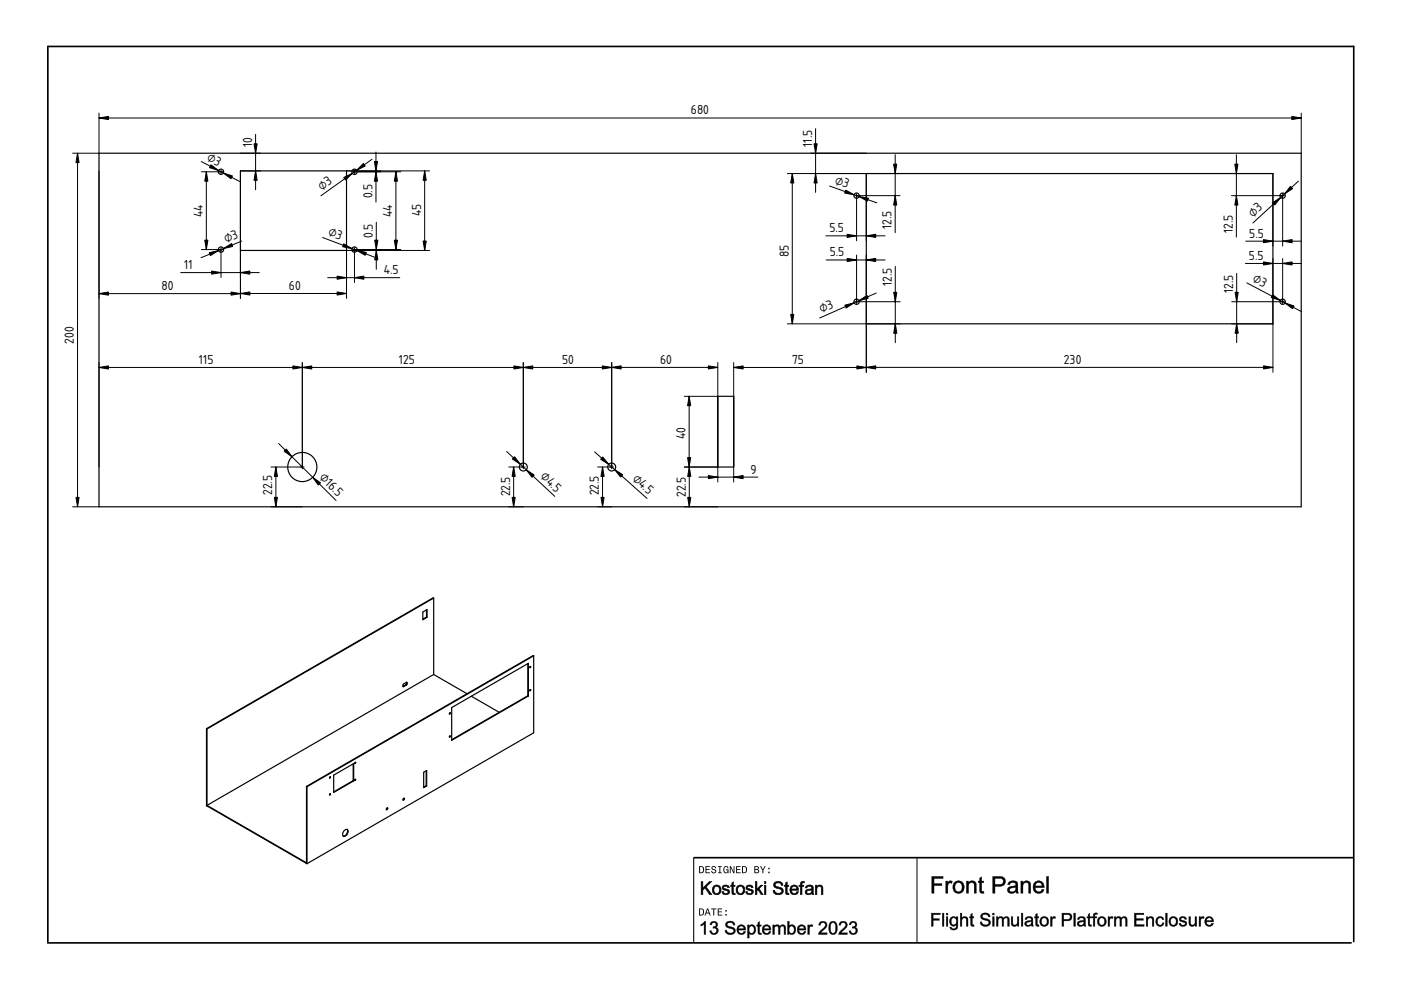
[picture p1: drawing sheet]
<svg xmlns="http://www.w3.org/2000/svg" width="297mm" height="210mm" viewBox="0 0 297 210" stroke-linecap="round" stroke-linejoin="round" font-family="sans-serif">
<defs><g id="words">
<g font-size="2.6">
<text x="146.5" y="24.3">680</text>
<text x="43.7" y="33.9" transform="rotate(27 43.7 33.9)">⌀3</text>
<text x="53.4" y="31.1" transform="rotate(-90 53.4 31.1)">10</text>
<text x="172.2" y="31.1" transform="rotate(-90 172.2 31.1)">11.5</text>
<text x="68.2" y="40.4" transform="rotate(-36 68.2 40.4)">⌀3</text>
<text x="176.9" y="39" transform="rotate(20 176.9 39)">⌀3</text>
<text x="43" y="46" transform="rotate(-90 43 46)">44</text>
<text x="79" y="42.1" transform="rotate(-90 79 42.1)">0.5</text>
<text x="83.2" y="46" transform="rotate(-90 83.2 46)">44</text>
<text x="89.3" y="45.9" transform="rotate(-90 89.3 45.9)">45</text>
<text x="265.7" y="46.2" transform="rotate(-43 265.7 46.2)">⌀3</text>
<text x="47.9" y="51.6" transform="rotate(-22 47.9 51.6)">⌀3</text>
<text x="69.4" y="49.9" transform="rotate(21 69.4 49.9)">⌀3</text>
<text x="79" y="50.4" transform="rotate(-90 79 50.4)">0.5</text>
<text x="175.9" y="49.2">5.5</text>
<text x="189" y="48.5" transform="rotate(-90 189 48.5)">12.5</text>
<text x="261.4" y="49.5" transform="rotate(-90 261.4 49.5)">12.5</text>
<text x="264.9" y="50.4">5.5</text>
<text x="39" y="57">11</text>
<text x="81.4" y="58.1">4.5</text>
<text x="167.2" y="54.6" transform="rotate(-90 167.2 54.6)">85</text>
<text x="175.9" y="54.4">5.5</text>
<text x="264.8" y="55.1">5.5</text>
<text x="265.4" y="59.7" transform="rotate(28 265.4 59.7)">⌀3</text>
<text x="34.3" y="61.5">80</text>
<text x="61.3" y="61.5">60</text>
<text x="189.1" y="60.6" transform="rotate(-90 189.1 60.6)">12.5</text>
<text x="261.4" y="62.1" transform="rotate(-90 261.4 62.1)">12.5</text>
<text x="174.2" y="66.4" transform="rotate(-24 174.2 66.4)">⌀3</text>
<text x="15.7" y="72.9" transform="rotate(-90 15.7 72.9)">200</text>
<text x="42.2" y="77.1">115</text>
<text x="84.6" y="77.1">125</text>
<text x="119.2" y="77.1">50</text>
<text x="139.9" y="77.1">60</text>
<text x="168" y="77.2">75</text>
<text x="225.6" y="77.1">230</text>
<text x="145.4" y="93" transform="rotate(-90 145.4 93)">40</text>
<text x="67.6" y="101.4" transform="rotate(45 67.6 101.4)">⌀16.5</text>
<text x="114.5" y="101.2" transform="rotate(43 114.5 101.2)">⌀4.5</text>
<text x="133.9" y="101.7" transform="rotate(42 133.9 101.7)">⌀4.5</text>
<text x="159.1" y="100.4">9</text>
<text x="57.7" y="104.9" transform="rotate(-90 57.7 104.9)">22.5</text>
<text x="108.1" y="105.3" transform="rotate(-90 108.1 105.3)">22.5</text>
<text x="127" y="105" transform="rotate(-90 127 105)">22.5</text>
<text x="145.4" y="105.4" transform="rotate(-90 145.4 105.4)">22.5</text>
</g>
</g></defs>
<path d="M10.1 9.7v190.1M10.1 9.9h277M287 9.7v190.1M10 199.9h276.6M147 181.8h140.1" fill="none" stroke="#000" stroke-width=".35"/>
<path d="M147.1 181.9v17.9M194.4 181.9v17.9" fill="none" stroke="#000" stroke-width=".22"/>
<g fill="#000">
<path d="M148.2 192.6v1.5h.5a.77 .77 0 0 0 .6-.7 .77 .77 0 0 0-.6-.8zM148.4 192.8a.57 .57 0 0 1 .7 .6 .57 .57 0 0 1-.7 .5zM149.9 192.6l-.5 1.5h.2l.1-.4h.6l.2 .4h.2l-.6-1.5zM150 192.8l.3 .7h-.5zM150.8 192.6v.2h.4v1.3h.2v-1.3h.5v-.2zM152.2 192.6v1.5h.9v-.2h-.7v-.5h.6v-.2h-.6v-.4h.7v-.2zM153.8 193.8v.3h.3v-.3zM153.8 193v.3h.3v-.3z" fill-rule="evenodd"/>
<path d="M148.2 183.6v1.5h.5a.77 .77 0 0 0 .6-.7 .77 .77 0 0 0-.6-.8zM148.4 183.8a.57 .57 0 0 1 .7 .6 .57 .57 0 0 1-.7 .6zM149.6 183.6v1.5h.9v-.1h-.7v-.5h.6v-.2h-.6v-.5h.7v-.2zM151 183.7a.53 .53 0 0 0 0 .7 .53 .53 0 0 0 .6 .1 .32 .32 0 0 1-.3 .5 .32 .32 0 0 1-.3-.4h-.2a.5 .5 0 0 0 .7 .6 .5 .5 0 0 0 .1-.9l-.4-.1a.28 .28 0 0 1-.1-.3 .28 .28 0 0 1 .4-.2 .28 .28 0 0 1 .1 .4h.2a.51 .51 0 0 0-.3-.5 .51 .51 0 0 0-.5 .1zM152.3 183.6v.2h.2v1.2h-.2v.1h.7v-.1h-.3v-1.2h.3v-.2zM153.5 183.8a.81 .81 0 0 0 .5 1.4l.3-.3 .2 .2v-.8h-.6v.2h.4l-.2 .5a.6 .6 0 0 1-.5-.6 .6 .6 0 0 1 .4-.6l.2 .3h.2l-.1-.4a.53 .53 0 0 0-.8 .1zM154.7 183.6v1.5h.2v-1.2l.6 1.2h.2v-1.5h-.2v1.3l-.5-1.3zM156.1 183.6v1.5h.9v-.1h-.7v-.5h.6v-.2h-.6v-.5h.7v-.2zM157.3 183.6v1.5h.5a.77 .77 0 0 0 .6-.7 .77 .77 0 0 0-.6-.8zM157.5 183.8a.57 .57 0 0 1 .7 .6 .57 .57 0 0 1-.7 .6zM159.9 183.6v1.5h.6a.42 .42 0 0 0 .5-.3 .42 .42 0 0 0-.3-.5l.2-.2-.1-.4zM160.1 183.8h.3a.23 .23 0 0 1 .3 .3 .23 .23 0 0 1-.3 .2h-.3zM160.1 184.4h.4a.26 .26 0 0 1 .3 .3 .26 .26 0 0 1-.3 .3h-.4zM161.1 183.6l.5 .9v.6h.2v-.6l.5-.9h-.2l-.4 .8-.3-.8zM162.9 184.8v.3h.3v-.3zM162.9 184v.3h.3v-.3z" fill-rule="evenodd"/>
</g>
<g fill="#000">
<path d="M148.6 186.9h.5v1.4l-.1-.1 1.4-1.3h.6l-1.3 1.1 1.3 1.7h-.6l-.9-1.4-.5 .4 .1 1h-.5zM148.7 186.9v2.8h.3v-1l.5-.5 .9 1.5h.5l-1.3-1.7 1.3-1.1h-.5l-1.4 1.5v-1.5zM151.3 187.8a1.06 1.06 0 0 1 1.5 .2 1.06 1.06 0 0 1-.2 1.5 1.06 1.06 0 0 1-1.5-.2l-.1-1zM151.3 187.9a1.01 1.01 0 0 0-.2 1.3 1.01 1.01 0 0 0 1.3 .3 1 1 0 0 0 .3-1.4 1 1 0 0 0-1.4-.2zM151.6 188.1a.65 .65 0 0 0-.1 .9 .65 .65 0 0 0 .8 .2 .65 .65 0 0 0 .1-.9 .65 .65 0 0 0-.8-.2zM151.5 188.1a.78 .78 0 0 1 1.2 .4 .78 .78 0 0 1-.7 1 .85 .85 0 0 1-.5-1.4zM153.2 187.8h.1a.78 .78 0 0 1 .8-.2 .78 .78 0 0 1 .5 .7h-.3a.41 .41 0 0 0-.4-.3 .41 .41 0 0 0-.4 .2l.4 .3a.68 .68 0 0 1 .9 .6 .68 .68 0 0 1-.9 .7 .7 .7 0 0 1-.9-.8h.4a.49 .49 0 0 0 .4 .4 .49 .49 0 0 0 .5-.3l-.2-.2a.93 .93 0 0 1-1-.8zM153.3 187.9a.57 .57 0 0 0 0 .7 .57 .57 0 0 0 .6 .2h.3a.32 .32 0 0 1 .2 .4 .32 .32 0 0 1-.3 .3l-.6-.1-.1-.4-.3 .1a.81 .81 0 0 0 .8 .6 .81 .81 0 0 0 .7-.8l-.2-.2-1-.4a.44 .44 0 0 1 .4-.5 .44 .44 0 0 1 .5 .4h.3a.87 .87 0 0 0-1.3-.3zM155.1 187.2l.5-.3-.1 .8 .4-.1v.4h-.4l.1 1.3h.3v.4a.54 .54 0 0 1-.6 0 .54 .54 0 0 1-.2-.6l.1-1.2-.3 .1v-.4l.3 .1zM155.2 187.2v.5h-.3v.2h.3v1.2a.44 .44 0 0 0 .2 .5 .44 .44 0 0 0 .5 0v-.2a.28 .28 0 0 1-.4 0 .28 .28 0 0 1-.1-.3v-1.2h.4v-.2h-.4l.1-.7zM156.3 187.8a1.06 1.06 0 0 1 1.5 .2 1.06 1.06 0 0 1-.2 1.5 1.06 1.06 0 0 1-1.5-.2l-.1-1zM156.4 187.9a1.01 1.01 0 0 0-.2 1.3 1.01 1.01 0 0 0 1.2 .3 1 1 0 0 0 .4-1.4 1 1 0 0 0-1.4-.2zM156.6 188.1a.65 .65 0 0 0-.1 .9 .65 .65 0 0 0 .9 .2 .65 .65 0 0 0 .1-.9 .65 .65 0 0 0-.9-.2zM156.5 188.1a.78 .78 0 0 1 1.2 .4 .78 .78 0 0 1-.7 1 .85 .85 0 0 1-.5-1.4zM158.2 187.8h.2a.78 .78 0 0 1 .8-.2 .78 .78 0 0 1 .5 .7h-.4a.41 .41 0 0 0-.3-.3 .41 .41 0 0 0-.4 .2l.3 .3a.68 .68 0 0 1 .9 .6 .68 .68 0 0 1-.9 .7 .7 .7 0 0 1-.8-.8h.3a.49 .49 0 0 0 .4 .4 .49 .49 0 0 0 .5-.3l-.1-.2a.93 .93 0 0 1-1.1-.8zM158.3 187.9a.57 .57 0 0 0 0 .7 .57 .57 0 0 0 .7 .2h.2a.32 .32 0 0 1 .3 .4 .32 .32 0 0 1-.3 .3l-.7-.1-.1-.4-.3 .1a.81 .81 0 0 0 .8 .6 .81 .81 0 0 0 .8-.8l-.3-.2-.9-.4a.44 .44 0 0 1 .4-.5 .44 .44 0 0 1 .4 .4h.4a.87 .87 0 0 0-1.4-.3zM160.1 186.9h.4v1.6l.8-.9h.6l-.9 .8 .9 1.3h-.6l-.6-1-.2 .2v.8h-.4zM160.1 186.9v2.8h.4l-.1-.8 .3-.3 .7 1.1h.3l-.8-1.3 .8-.7h-.4l-.9 .9 .1-1.7zM162 186.9h.5v.5h-.5zM162.1 186.9v.4h.3v-.4zM162 187.6h.5v2.1h-.5zM162.1 187.7v2h.3v-2zM164.2 187.1a1.06 1.06 0 0 1 1.1-.3 1.06 1.06 0 0 1 .7 1h-.3a.63 .63 0 0 0-.6-.5 .63 .63 0 0 0-.7 .4l.6 .3a.94 .94 0 0 1 1.1 1 .94 .94 0 0 1-1.3 .8 .89 .89 0 0 1-.9-1.1h.3a.74 .74 0 0 0 .7 .6 .74 .74 0 0 0 .8-.5l-1.3-.6a.66 .66 0 0 1-.2-1.1zM164.3 187.1a.73 .73 0 0 0-.1 .9 .73 .73 0 0 0 .7 .3l.5 .2a.46 .46 0 0 1 .4 .6 .46 .46 0 0 1-.5 .3 .77 .77 0 0 1-1.1-.6h-.3a1.1 1.1 0 0 0 1 .9 1.1 1.1 0 0 0 1.1-.8l-.4-.7-1.2-.3a.64 .64 0 0 1 .4-.8 .64 .64 0 0 1 .8 .3l.1 .3h.3a1.09 1.09 0 0 0-1.7-.6zM166.5 187.2l.5-.3-.1 .8 .4-.1v.4h-.4l.1 1.3h.3v.4a.54 .54 0 0 1-.6 0 .54 .54 0 0 1-.2-.6l.1-1.2-.3 .1v-.4l.3 .1zM166.6 187.2v.5h-.3v.2h.3v1.2a.44 .44 0 0 0 .2 .5 .44 .44 0 0 0 .5 0l-.1-.2a.28 .28 0 0 1-.3 0 .28 .28 0 0 1-.1-.3v-1.2h.4v-.2h-.4l.1-.7zM167.7 187.9a.96 .96 0 0 1 1.2-.2 .96 .96 0 0 1 .4 1.1h-1.4a.55 .55 0 0 0 .4 .6 .55 .55 0 0 0 .6-.4h.4a.9 .9 0 0 1-.6 .8 .9 .9 0 0 1-1-.3l-.3-.8zM167.8 188a.97 .97 0 0 0-.1 1.3 .97 .97 0 0 0 1.4 .1l.2-.3-.4-.1a.59 .59 0 0 1-.7 .5 .59 .59 0 0 1-.4-.8l1.5 .1a1.14 1.14 0 0 0-.9-1.1zM168.1 188.1l-.3 .4h1.1a.56 .56 0 0 0-.8-.4zM168 188l.4-.1h.3l.3 .6h-1.2zM169.8 187l.2-.2 .6 .1v.4h-.5l-.1 .3h.5v.4l-.5-.1 .1 1.8h-.5l.1-1.8-.4 .1v-.4l.4 .1zM169.7 187.2l.1 .5h-.4v.2h.4l-.1 1.8h.3v-1.8h.4v-.2h-.4a.36 .36 0 0 1 0-.5 .36 .36 0 0 1 .5 0v-.3zM170.9 187.9a.89 .89 0 0 1 1-.4 .89 .89 0 0 1 .6 .9l.1 1.3h-.5v-.3a.72 .72 0 0 1-1.1 .3 .72 .72 0 0 1 0-1.1l1.1-.2a.51 .51 0 0 0-.5-.5 .51 .51 0 0 0-.5 .5l-.4-.1zM171 187.9l-.2 .3 .3 .1a.51 .51 0 0 1 .4-.4 .51 .51 0 0 1 .5 .1l.1 .4-.9 .2a.55 .55 0 0 0-.4 .5 .55 .55 0 0 0 .4 .5h.5l.5-.3v.4h.3l-.1-.4v-1.2a.93 .93 0 0 0-1.4-.2zM171.2 189l-.1 .1a.43 .43 0 0 0 .4 .4 .43 .43 0 0 0 .5-.4l.1-.4zM171.1 188.9l1-.3a.57 .57 0 0 1-.3 .8 .57 .57 0 0 1-.8-.4zM172.8 187.6h.4v.4a.73 .73 0 0 1 .9-.4 .73 .73 0 0 1 .4 .8v1.3h-.4v-1.2a.44 .44 0 0 0-.5-.5 .44 .44 0 0 0-.3 .6v1.1h-.5zM172.9 187.7v2h.3l-.1-1.1a.55 .55 0 0 1 .5-.7 .55 .55 0 0 1 .6 .6l-.1 1.2h.4v-1.6a.73 .73 0 0 0-.7-.4 .73 .73 0 0 0-.7 .5l.1-.5z"/>
<path d="M148.7 186.9h.3v1.4l1.4-1.4h.5l-1.2 1.1 1.2 1.7h-.5l-.9-1.4-.5 .4v1h-.3zM151.3 187.9a1 1 0 0 1 1.4 .1 1 1 0 0 1-.2 1.4 1 1 0 0 1-1.4-.2v-.9zM151.5 188.1a.74 .74 0 0 0-.1 .9 .74 .74 0 0 0 .9 .4 .72 .72 0 0 0 .2-1 .72 .72 0 0 0-1-.3zM153.2 187.9a.86 .86 0 0 1 1.4 .3h-.3a.39 .39 0 0 0-.4-.4 .39 .39 0 0 0-.4 .5l.2 .1a.85 .85 0 0 1 1 .8 .88 .88 0 0 1-.9 .5 .88 .88 0 0 1-.7-.6l.3-.1a.45 .45 0 0 0 .5 .5 .45 .45 0 0 0 .4-.6h-.2a.88 .88 0 0 1-1-.8zM155.2 187.2l.3-.2v.7h.3v.2h-.3v1.2l.1 .3h.2l.1 .3a.5 .5 0 0 1-.6-.1 .5 .5 0 0 1-.1-.5v-1.2h-.3v-.2h.3zM156.4 187.9a1 1 0 0 1 1.4 .1 1 1 0 0 1-.2 1.4 1 1 0 0 1-1.4-.2l-.1-.9zM156.6 188.1a.74 .74 0 0 0-.2 .9 .74 .74 0 0 0 .9 .4 .72 .72 0 0 0 .3-1 .72 .72 0 0 0-1-.3zM158.3 187.9a.86 .86 0 0 1 1.4 .3h-.4a.39 .39 0 0 0-.4-.4 .39 .39 0 0 0-.3 .5l.1 .1a.85 .85 0 0 1 1 .8 .88 .88 0 0 1-.9 .5 .88 .88 0 0 1-.7-.6l.3-.1a.45 .45 0 0 0 .5 .5 .45 .45 0 0 0 .4-.6h-.1a.88 .88 0 0 1-1-.8zM160.1 186.9h.4v1.6l.8-.8h.4l-.7 .7 .8 1.3h-.4l-.7-1-.2 .2v.8h-.4zM162.1 186.9h.3v.4h-.3zM162.1 187.7h.3v2h-.3zM164.2 187.1a1.08 1.08 0 0 1 1.8 .6h-.3a.65 .65 0 0 0-.7-.5 .65 .65 0 0 0-.6 .5l.4 .3a1.09 1.09 0 0 1 1.3 1.1 1.16 1.16 0 0 1-1.2 .6 1.16 1.16 0 0 1-1-.9h.3a.75 .75 0 0 0 .8 .6 .75 .75 0 0 0 .7-.6l-.4-.3a1.02 1.02 0 0 1-1.2-1.3zM166.6 187.2l.3-.2v.7h.3v.2h-.3v1.2l.1 .3h.2l.1 .3a.5 .5 0 0 1-.6-.1 .5 .5 0 0 1-.1-.5v-1.2h-.3v-.2h.3zM167.7 187.9a.93 .93 0 0 1 1.1-.2 .93 .93 0 0 1 .5 1.1h-1.5a.58 .58 0 0 0 .5 .6 .58 .58 0 0 0 .6-.4l.4 .1a.99 .99 0 0 1-1.4 .5 .99 .99 0 0 1-.3-1.5zM168 188.1l-.2 .4h1.1l-.1-.4-.2-.2zM169.8 187.1l.3-.2h.5l-.1 .3-.4 .1-.1 .4h.4v.2h-.4v1.8h-.3v-1.8h-.3v-.2h.3zM170.9 187.9a.86 .86 0 0 1 .9-.3 .86 .86 0 0 1 .6 .8l.1 1.3h-.3l-.1-.3a.73 .73 0 0 1-.9 .4 .73 .73 0 0 1-.4-.9l.4-.3 .9-.2a.5 .5 0 0 0-.5-.5 .5 .5 0 0 0-.5 .4l-.3-.1zM171.2 188.9a.35 .35 0 0 0 0 .5 .35 .35 0 0 0 .4 0l.4-.3 .1-.4zM172.9 187.7h.3v.3a.71 .71 0 0 1 .8-.3 .71 .71 0 0 1 .5 .7v1.3h-.4v-1.2a.49 .49 0 0 0-.5-.6 .49 .49 0 0 0-.4 .7v1.1h-.3z"/>
<path d="M148.6 196l.8-.7h.2v2.8h-.3v-2.2l-.7 .5zM150.8 195.5a.74 .74 0 0 1 1.1 0 .74 .74 0 0 1-.1 1.1 .87 .87 0 0 1 0 1.5 .87 .87 0 0 1-1.3-.7l.3-.1a.56 .56 0 0 0 .7 .6 .56 .56 0 0 0 .4-.7 .56 .56 0 0 0-.7-.4v-.3a.48 .48 0 0 0 .6-.4 .48 .48 0 0 0-.5-.5 .48 .48 0 0 0-.4 .5l-.4-.1zM154 195.6a1.09 1.09 0 0 1 1.8 .5h-.3a.65 .65 0 0 0-.7-.5 .65 .65 0 0 0-.6 .6l.4 .2a1.12 1.12 0 0 1 1.3 1.1 1.16 1.16 0 0 1-1.2 .7 1.16 1.16 0 0 1-1-1h.4a.76 .76 0 0 0 .7 .6 .76 .76 0 0 0 .7-.6l-.4-.3a1.03 1.03 0 0 1-1.2-1.2zM156.5 196.3a.94 .94 0 0 1 1.1-.1 .94 .94 0 0 1 .5 1h-1.5a.59 .59 0 0 0 .4 .7 .59 .59 0 0 0 .7-.4h.4a1 1 0 0 1-1.4 .5 1 1 0 0 1-.3-1.4zM156.8 196.5l-.2 .4h1.1a.56 .56 0 0 0-.3-.5 .56 .56 0 0 0-.6 .1zM158.5 196.1h.3v.3a.89 .89 0 0 1 1.2-.1 .89 .89 0 0 1 .2 1.2 .8 .8 0 0 1-.6 .6 .8 .8 0 0 1-.8-.2v1h-.3zM159 196.5a.73 .73 0 0 0-.2 .9 .73 .73 0 0 0 .8 .4 .75 .75 0 0 0 .3-.9 .75 .75 0 0 0-.8-.5zM160.7 195.6l.3-.2v.7h.4v.3h-.4v1.1l.1 .3h.3v.3a.5 .5 0 0 1-.5 0 .5 .5 0 0 1-.2-.6v-1.1h-.3v-.3h.3zM161.9 196.3a.94 .94 0 0 1 1.1-.1 .94 .94 0 0 1 .4 1h-1.5a.59 .59 0 0 0 .5 .7 .59 .59 0 0 0 .7-.4h.3a1 1 0 0 1-1.4 .5 1 1 0 0 1-.3-1.4zM162.1 196.5l-.1 .4h1.1a.56 .56 0 0 0-.3-.5 .56 .56 0 0 0-.7 .1zM163.9 196.1h.3v.3a.68 .68 0 0 1 1.1 0 .65 .65 0 0 1 .8-.3 .65 .65 0 0 1 .5 .6v1.4h-.4v-1.3a.45 .45 0 0 0-.5-.5 .45 .45 0 0 0-.3 .6v1.2h-.4v-1.3a.46 .46 0 0 0-.5-.4 .46 .46 0 0 0-.3 .7v1h-.3zM167 195.3h.3v1a.88 .88 0 0 1 1.2 0 .88 .88 0 0 1 .2 1.1 .79 .79 0 0 1-.5 .7 .79 .79 0 0 1-.9-.2v.2h-.3zM167.5 196.5a.73 .73 0 0 0-.2 .9 .73 .73 0 0 0 .8 .4 .74 .74 0 0 0 .3-.9 .74 .74 0 0 0-.8-.5zM169.3 196.3a.94 .94 0 0 1 1.1-.1 .94 .94 0 0 1 .5 1h-1.5a.59 .59 0 0 0 .4 .7 .59 .59 0 0 0 .7-.4h.4a1 1 0 0 1-1.5 .5 1 1 0 0 1-.3-1.4zM169.6 196.5l-.2 .4h1.1a.56 .56 0 0 0-.3-.5 .56 .56 0 0 0-.6 .1zM171.3 196.1h.3v.3l.2-.3h.4l.2 .1-.2 .3a.45 .45 0 0 0-.5 0 .45 .45 0 0 0-.1 .6v1h-.3zM173.9 195.5a.91 .91 0 0 1 1.4 .2 .91 .91 0 0 1-.5 1.4l-.8 .7h1.4v.3h-1.9a3.2 3.2 0 0 1 1.3-1.6 .53 .53 0 0 0-.1-.9 .53 .53 0 0 0-.8 .6l-.3-.1zM176.1 195.5a.99 .99 0 0 1 1.2 .1 .99 .99 0 0 1 .2 1.1 1.01 1.01 0 0 1-.2 1.1 1.01 1.01 0 0 1-1.1 .2 2.12 2.12 0 0 1-.1-2.5zM176.3 195.7a1.88 1.88 0 0 0 .2 2.2h.3a1.72 1.72 0 0 0 0-2.3zM178.2 195.5a.91 .91 0 0 1 1.4 .2 .91 .91 0 0 1-.6 1.4l-.7 .7h1.3v.3h-1.8a3.2 3.2 0 0 1 1.3-1.6 .53 .53 0 0 0-.2-.9 .53 .53 0 0 0-.7 .6l-.3-.1zM180.3 195.5a.74 .74 0 0 1 1.1 0 .74 .74 0 0 1-.1 1.1 .87 .87 0 0 1 0 1.5 .87 .87 0 0 1-1.3-.7l.3-.1a.56 .56 0 0 0 .7 .6 .56 .56 0 0 0 .4-.7 .56 .56 0 0 0-.7-.4v-.3a.48 .48 0 0 0 .6-.4 .48 .48 0 0 0-.4-.5 .48 .48 0 0 0-.5 .5l-.4-.1z"/>
<path d="M148.6 196l.5-.3a.4 .4 0 0 1 .6-.4v2.9h-.5l.1-2.2-.7 .4zM148.6 196v.4l.7-.6v2.3h.3v-2.8h-.2l-.3 .4zM150.8 195.5a.78 .78 0 0 1 1.1 0 .78 .78 0 0 1-.1 1.1 .76 .76 0 0 1 .6 .7 .76 .76 0 0 1-.5 .8 .88 .88 0 0 1-1.4-.8h.4a.53 .53 0 0 0 .6 .5 .53 .53 0 0 0 .4-.7 .53 .53 0 0 0-.8-.2l.1-.4a.45 .45 0 0 0 .6-.4 .45 .45 0 0 0-.5-.5 .45 .45 0 0 0-.4 .6l-.4-.1zM150.8 195.5l-.3 .5 .4 .1a.5 .5 0 0 1 .5-.6 .5 .5 0 0 1 .4 .6 .5 .5 0 0 1-.6 .4v.3a.58 .58 0 0 1 .8 .4 .58 .58 0 0 1-.5 .7 .58 .58 0 0 1-.7-.6l-.3 .1a.85 .85 0 0 0 1.2 .7 .85 .85 0 0 0 .3-1.4l-.3-.1a.7 .7 0 0 0 .2-1 .7 .7 0 0 0-1.1-.1zM154 195.5a1.12 1.12 0 0 1 1.9 .7h-.4a.64 .64 0 0 0-.6-.5 .64 .64 0 0 0-.7 .5l.6 .2a.93 .93 0 0 1 1.2 1 .93 .93 0 0 1-1.3 .8 .91 .91 0 0 1-1-1h.4a.75 .75 0 0 0 .6 .6 .75 .75 0 0 0 .8-.5l-1.3-.6a.67 .67 0 0 1-.2-1.2zM154.1 195.5a.75 .75 0 0 0-.1 .9 .75 .75 0 0 0 .8 .4l.4 .2a.49 .49 0 0 1 .4 .6 .49 .49 0 0 1-.7 .3 .69 .69 0 0 1-.8-.7h-.4a1.12 1.12 0 0 0 1.1 .9 1.12 1.12 0 0 0 1.1-.8l-.1-.3-.4-.3-1.1-.4a.63 .63 0 0 1 .3-.8 .63 .63 0 0 1 .8 .3l.1 .3h.3a1.02 1.02 0 0 0-1.7-.6zM156.5 196.3a.96 .96 0 0 1 1.1-.2 .96 .96 0 0 1 .5 1.1h-1.5a.56 .56 0 0 0 .5 .6 .56 .56 0 0 0 .6-.4l.4 .1a.83 .83 0 0 1-1.2 .7 1.16 1.16 0 0 1-.4-1.9zM156.5 196.4a1 1 0 0 0-.1 1.4 1 1 0 0 0 1.5 0l.2-.3h-.4a.59 .59 0 0 1-.7 .4 .59 .59 0 0 1-.4-.7h1.5a1.1 1.1 0 0 0-.9-1.1zM156.8 196.5l-.2 .4h1.1a.51 .51 0 0 0-.3-.5 .51 .51 0 0 0-.6 .1zM156.8 196.5l.4-.2 .3 .1 .3 .6h-1.2zM158.5 196.1h.3v.3a.79 .79 0 0 1 .8-.3 .79 .79 0 0 1 .6 .6 .96 .96 0 0 1-.2 1.2 .96 .96 0 0 1-1.2 0l.1 1h-.4zM158.5 196.1v2.8h.3v-1.1a.86 .86 0 0 0 1.2 .1 .86 .86 0 0 0 .2-1.2 .74 .74 0 0 0-.7-.6 .74 .74 0 0 0-.7 .4v-.4zM159 196.6a.73 .73 0 0 0-.1 .8 .73 .73 0 0 0 .6 .4 .75 .75 0 0 0 .4-.8 .75 .75 0 0 0-.7-.6zM158.9 196.5a.65 .65 0 0 1 .9 0 .65 .65 0 0 1 .1 .8 .59 .59 0 0 1-.7 .6 .59 .59 0 0 1-.4-.8zM160.7 195.6l.4-.3-.1 .8h.4v.3h-.4l.1 1.3 .3 .1 .1 .3a.57 .57 0 0 1-.6 0 .57 .57 0 0 1-.2-.6v-1.1h-.3v-.3h.3zM160.7 195.6v.5h-.3v.3l.3-.1v1.2a.46 .46 0 0 0 .2 .5 .46 .46 0 0 0 .5 .1v-.2a.27 .27 0 0 1-.3-.1 .27 .27 0 0 1-.1-.3v-1.2l.4 .1v-.3h-.4v-.7zM161.8 196.3a.96 .96 0 0 1 1.2-.2 .96 .96 0 0 1 .4 1.1h-1.4a.56 .56 0 0 0 .4 .6 .56 .56 0 0 0 .7-.4l.3 .1a.83 .83 0 0 1-1.1 .7 1.16 1.16 0 0 1-.5-1.9zM161.9 196.4a1 1 0 0 0-.1 1.4 1 1 0 0 0 1.4 0l.2-.3h-.3a.59 .59 0 0 1-.7 .4 .59 .59 0 0 1-.5-.7h1.5a1.1 1.1 0 0 0-.9-1.1zM162.2 196.5l-.2 .4h1a.51 .51 0 0 0-.3-.5 .51 .51 0 0 0-.5 .1zM162.1 196.5l.4-.2 .4 .1 .2 .6h-1.2zM163.8 196.1h.4v.3a.68 .68 0 0 1 .6-.4 .68 .68 0 0 1 .6 .4h-.1a.67 .67 0 0 1 .8-.4 .67 .67 0 0 1 .5 .7v1.5h-.4v-1.4a.41 .41 0 0 0-.5-.4 .41 .41 0 0 0-.3 .5v1.3h-.4v-1.4a.42 .42 0 0 0-.6-.4 .42 .42 0 0 0-.2 .7v1.1h-.4zM163.9 196.1v2h.3v-1a.5 .5 0 0 1 .3-.7 .5 .5 0 0 1 .6 .4l-.1 1.3h.4l-.1-1.2a.48 .48 0 0 1 .4-.6 .48 .48 0 0 1 .6 .5l-.1 1.3h.4l-.1-1.4a.62 .62 0 0 0-.5-.6 .62 .62 0 0 0-.7 .4 .65 .65 0 0 0-.6-.4 .65 .65 0 0 0-.6 .4l.1-.4zM166.9 195.3h.5l-.1 1a.78 .78 0 0 1 .8-.3 .78 .78 0 0 1 .6 .7 .96 .96 0 0 1-.2 1.2 .96 .96 0 0 1-1.2 0v.3h-.4zM167 195.3v2.8h.3v-.4a.83 .83 0 0 0 1.1 .3 .83 .83 0 0 0 .3-1.1 .76 .76 0 0 0-.6-.8 .76 .76 0 0 0-.8 .3v-1.1zM167.5 196.6a.71 .71 0 0 0-.2 .8 .71 .71 0 0 0 .7 .4 .74 .74 0 0 0 .4-.8 .74 .74 0 0 0-.7-.6zM167.4 196.5a.65 .65 0 0 1 .9 0 .65 .65 0 0 1 .1 .9 .53 .53 0 0 1-.4 .5 .53 .53 0 0 1-.6-.3l-.1-.5zM169.2 196.3a.96 .96 0 0 1 1.2-.2 .96 .96 0 0 1 .5 1.1h-1.5a.56 .56 0 0 0 .5 .6 .56 .56 0 0 0 .6-.4l.4 .1a.83 .83 0 0 1-1.2 .7 1.16 1.16 0 0 1-.5-1.9zM169.3 196.4a1 1 0 0 0-.1 1.4 1 1 0 0 0 1.5 0l.2-.3h-.4a.59 .59 0 0 1-.7 .4 .59 .59 0 0 1-.4-.7h1.5a1.1 1.1 0 0 0-.9-1.1zM169.6 196.5l-.2 .4h1.1a.51 .51 0 0 0-.3-.5 .51 .51 0 0 0-.6 .1zM169.5 196.5l.5-.2 .3 .1 .3 .6h-1.3zM171.2 196.1h.4v.3a.47 .47 0 0 1 .3-.4 .47 .47 0 0 1 .5 .2l-.1 .3h-.4l-.2 .2v1.5h-.5zM171.3 196.1v2h.3v-1a.46 .46 0 0 1 .1-.6 .46 .46 0 0 1 .5 0l.2-.3a.61 .61 0 0 0-.9 .2l.1-.3zM173.8 195.5a.95 .95 0 0 1 1.5 .2 .95 .95 0 0 1-.5 1.4l-.8 .7 1.4-.1v.5h-1.9l.3-.7 .9-.9a.51 .51 0 0 0 .3-.6 .51 .51 0 0 0-.6-.3 .51 .51 0 0 0-.4 .5h-.5zM173.9 195.6l-.3 .5 .3 .1a.58 .58 0 0 1 .9-.5 .58 .58 0 0 1-.1 1l-.9 .8-.3 .6h1.9v-.3h-1.5l.6-.6a1.03 1.03 0 0 0 .4-1.7l-.6-.1zM176.1 195.5a1.03 1.03 0 0 1 1.2 .1 1.03 1.03 0 0 1 .3 1.1 1.05 1.05 0 0 1-.3 1.2 1.05 1.05 0 0 1-1.2 .2 2.15 2.15 0 0 1 0-2.6zM176.1 195.5a2.28 2.28 0 0 0-.1 2.4 .89 .89 0 0 0 1 .1 .89 .89 0 0 0 .5-1 1.19 1.19 0 0 0-1.1-1.6zM176.2 195.8a2.18 2.18 0 0 0 .3 2h.3a1.71 1.71 0 0 0 0-2.1zM176.3 195.7l.5-.1a1.73 1.73 0 0 1 0 2.3h-.3a1.87 1.87 0 0 1-.2-2.2zM178.1 195.5a.95 .95 0 0 1 1.5 .2 .95 .95 0 0 1-.5 1.4l-.8 .7 1.4-.1v.5h-1.9l.2-.7 1-.9a.51 .51 0 0 0 .3-.6 .51 .51 0 0 0-.6-.3 .51 .51 0 0 0-.4 .5h-.5zM178.2 195.6l-.3 .5 .3 .1a.58 .58 0 0 1 .9-.5 .58 .58 0 0 1-.1 1l-.9 .8-.3 .6h1.8v-.3h-1.4l.6-.6a1.03 1.03 0 0 0 .4-1.7l-.7-.1zM180.3 195.5a.78 .78 0 0 1 1.2 0 .78 .78 0 0 1-.2 1.1 .76 .76 0 0 1 .6 .7 .76 .76 0 0 1-.5 .8 .88 .88 0 0 1-1.4-.8h.4a.53 .53 0 0 0 .6 .5 .53 .53 0 0 0 .4-.7 .53 .53 0 0 0-.8-.2l.1-.4a.45 .45 0 0 0 .6-.4 .45 .45 0 0 0-.5-.5 .45 .45 0 0 0-.4 .6l-.4-.1zM180.3 195.5l-.3 .5 .4 .1a.5 .5 0 0 1 .5-.6 .5 .5 0 0 1 .5 .6 .5 .5 0 0 1-.7 .4v.3a.58 .58 0 0 1 .8 .4 .58 .58 0 0 1-.5 .7 .58 .58 0 0 1-.7-.6l-.3 .1a.85 .85 0 0 0 1.2 .7 .85 .85 0 0 0 .3-1.4l-.3-.1a.7 .7 0 0 0 .3-1 .7 .7 0 0 0-1.2-.1z"/>
<path d="M197.4 193.6h2v.4l-1.6-.1v.9l1.4-.1v.5l-1.4-.1 .1 1.3h-.5zM197.5 193.6v2.8h.3v-1.3h1.3v-.3h-1.3v-.9h1.5v-.3zM199.8 193.6h.4v2.8h-.4zM199.8 193.6v2.8h.3v-2.8zM200.6 193.6h.4v.4h-.4zM200.6 193.6v.4h.4v-.4zM200.6 194.3h.4v2.1h-.4zM200.6 194.4v2h.4v-2zM201.6 194.5a.77 .77 0 0 1 1.2 .1l-.1-.3h.4v1.8a.91 .91 0 0 1-.7 1.1 .91 .91 0 0 1-1.1-.7l.4 .1a.53 .53 0 0 0 .5 .3 .53 .53 0 0 0 .5-.3v-.5a.81 .81 0 0 1-.8 .3 .81 .81 0 0 1-.6-.8v-.6zM201.6 194.6a.93 .93 0 0 0-.1 1.3 .93 .93 0 0 0 1.2 .2h.1a.61 .61 0 0 1-.2 .7 .61 .61 0 0 1-.8 0l-.1-.2-.3-.1a.86 .86 0 0 0 1 .6 .86 .86 0 0 0 .7-1v-1.7h-.3v.3a.76 .76 0 0 0-1.2-.1zM201.9 194.8a.65 .65 0 0 0-.2 .9 .65 .65 0 0 0 .9 .2 .65 .65 0 0 0 .1-.9 .65 .65 0 0 0-.8-.2zM201.8 194.8a.74 .74 0 0 1 1.1 .4 .74 .74 0 0 1-.7 .9 .82 .82 0 0 1-.4-1.3zM203.6 193.6h.4l-.1 1a.73 .73 0 0 1 .9-.3 .73 .73 0 0 1 .5 .8v1.3h-.4v-1.3a.45 .45 0 0 0-.6-.4 .45 .45 0 0 0-.3 .6v1.1h-.4zM203.6 193.6v2.8h.3v-1.1a.53 .53 0 0 1 .4-.7 .53 .53 0 0 1 .6 .5v1.3h.3v-1.3a.69 .69 0 0 0-.5-.7 .69 .69 0 0 0-.8 .3v-1.1zM205.8 193.8l.4-.2-.1 .8 .4-.1v.4h-.4l.1 1.3h.3l.1 .4a.57 .57 0 0 1-.6 0 .57 .57 0 0 1-.2-.6v-1.2l-.3 .1v-.4l.3 .1zM205.8 193.9v.5h-.2v.2h.2v1.2a.46 .46 0 0 0 .2 .5 .46 .46 0 0 0 .5 0v-.2a.27 .27 0 0 1-.3 0 .27 .27 0 0 1-.1-.3v-1.2h.4v-.2h-.4v-.7zM208.1 193.8a1.12 1.12 0 0 1 1.9 .6l-.4 .1a.64 .64 0 0 0-.6-.6 .64 .64 0 0 0-.7 .5l.9 .4a.86 .86 0 0 1 .8 .9 .86 .86 0 0 1-1 .8 .98 .98 0 0 1-1.2-1.1h.3a.75 .75 0 0 0 .7 .6 .75 .75 0 0 0 .8-.5l-1.3-.6a.67 .67 0 0 1-.2-1.1zM208.2 193.8a.75 .75 0 0 0-.1 .9 .75 .75 0 0 0 .7 .4l.5 .1a.49 .49 0 0 1 .4 .7 .49 .49 0 0 1-.7 .2 .69 .69 0 0 1-.9-.6h-.3a1.12 1.12 0 0 0 1 .9 1.12 1.12 0 0 0 1.2-.8l-.1-.4-.4-.3-1.2-.3a.63 .63 0 0 1 .4-.8 .63 .63 0 0 1 .8 .3l.1 .3h.3a1.02 1.02 0 0 0-1.7-.6zM210.4 193.6h.4v.4h-.4zM210.4 193.6v.4h.4v-.4zM210.4 194.3h.4v2.1h-.4zM210.4 194.4v2h.4v-2zM211.2 194.3h.4v.4a.68 .68 0 0 1 .6-.4 .68 .68 0 0 1 .6 .4h-.1a.67 .67 0 0 1 .8-.4 .67 .67 0 0 1 .5 .7v1.4h-.4v-1.3a.41 .41 0 0 0-.4-.5 .41 .41 0 0 0-.4 .6v1.2h-.4v-1.3a.42 .42 0 0 0-.5-.4 .42 .42 0 0 0-.3 .6v1.1h-.4zM211.3 194.4v2h.3v-1.1a.5 .5 0 0 1 .3-.7 .5 .5 0 0 1 .6 .5v1.3h.3v-1.2a.48 .48 0 0 1 .4-.6 .48 .48 0 0 1 .5 .5l-.1 1.3h.4l-.1-1.4a.62 .62 0 0 0-.5-.6 .62 .62 0 0 0-.7 .4 .65 .65 0 0 0-.6-.4 .65 .65 0 0 0-.6 .4l.1-.4zM214.3 194.3h.5v1.5a.49 .49 0 0 0 .6 .2 .49 .49 0 0 0 .2-.6v-1.1h.5v2.1h-.4v-.3a.73 .73 0 0 1-.7 .4 .73 .73 0 0 1-.6-.6zM214.4 194.4v1.2a.68 .68 0 0 0 .5 .8 .68 .68 0 0 0 .9-.4l-.1 .4h.3v-2h-.3v1a.55 .55 0 0 1-.5 .8 .55 .55 0 0 1-.5-.7v-1.1zM216.5 193.6h.4v2.8h-.4zM216.5 193.6v2.8h.4v-2.8zM217.4 194.6a.88 .88 0 0 1 1-.4 .88 .88 0 0 1 .6 .9l.2 1.3h-.5v-.3a.73 .73 0 0 1-1.1 .3 .73 .73 0 0 1-.1-1.1l1.1-.2a.49 .49 0 0 0-.4-.5 .49 .49 0 0 0-.6 .4h-.3zM217.5 194.6l-.2 .3 .3 .1a.52 .52 0 0 1 .4-.4 .52 .52 0 0 1 .6 .1l.1 .4-1 .2a.6 .6 0 0 0-.2 .9 .99 .99 0 0 0 1.2-.2v.4h.4l-.1-.4v-1.2a.97 .97 0 0 0-1.5-.2zM217.7 195.6v.1a.43 .43 0 0 0 .4 .5 .43 .43 0 0 0 .5-.4v-.4zM217.7 195.6l.9-.3a.57 .57 0 0 1-.3 .8 .57 .57 0 0 1-.7-.4zM219.5 193.8l.5-.2-.1 .8 .4-.1v.4h-.4l.1 1.3h.3l.1 .4a.57 .57 0 0 1-.7 0 .57 .57 0 0 1-.2-.6l.1-1.2-.3 .1v-.4l.3 .1zM219.6 193.9v.5h-.3v.2h.3v1.2a.46 .46 0 0 0 .2 .5 .46 .46 0 0 0 .5 0v-.2a.27 .27 0 0 1-.3 0 .27 .27 0 0 1-.1-.3v-1.2h.4v-.2h-.4v-.7zM220.7 194.5a1.05 1.05 0 0 1 1.5 .2 1.05 1.05 0 0 1-.2 1.5 1.05 1.05 0 0 1-1.5-.2v-1zM220.8 194.5a1.03 1.03 0 0 0-.2 1.4 1.03 1.03 0 0 0 1.3 .4 1.02 1.02 0 0 0 .3-1.5 1.02 1.02 0 0 0-1.4-.3zM221 194.8a.7 .7 0 0 0-.1 .9 .7 .7 0 0 0 .8 .3 .69 .69 0 0 0 .3-.9 .69 .69 0 0 0-1-.3zM220.9 194.8a.77 .77 0 0 1 1.2 .4 .77 .77 0 0 1-.7 1 .84 .84 0 0 1-.5-1.4zM222.7 194.3h.4l-.1 .4a.47 .47 0 0 1 .4-.4 .47 .47 0 0 1 .5 .1l-.2 .4-.3-.1-.3 .2v1.5h-.4zM222.7 194.4v2h.4l-.1-1.1a.46 .46 0 0 1 .1-.5 .46 .46 0 0 1 .6-.1l.1-.3a.61 .61 0 0 0-.8 .3v-.3zM225.1 193.6h1.5a.82 .82 0 0 1 .7 .9 .82 .82 0 0 1-.7 .8h-1.1l.1 1.1h-.5zM225.2 193.6v2.8h.3v-1.2h.7a.81 .81 0 0 0 1.1-.8 .81 .81 0 0 0-1.1-.8zM225.5 193.9v1h.7a.49 .49 0 0 0 .6-.3 .49 .49 0 0 0-.2-.6zM225.5 193.9h.7a.56 .56 0 0 1 .7 .5 .56 .56 0 0 1-.7 .6h-.7zM227.6 193.6h.4v2.8h-.4zM227.7 193.6v2.8h.3v-2.8zM228.6 194.6a.88 .88 0 0 1 1-.4 .88 .88 0 0 1 .6 .9l.1 1.3h-.4l-.1-.3a.73 .73 0 0 1-1 .3 .73 .73 0 0 1-.2-1.1l1.1-.2a.49 .49 0 0 0-.4-.5 .49 .49 0 0 0-.5 .4h-.4zM228.6 194.6l-.2 .3 .4 .1a.52 .52 0 0 1 .3-.4 .52 .52 0 0 1 .6 .1l.1 .4-.9 .2a.6 .6 0 0 0-.3 .9 .99 .99 0 0 0 1.2-.2l.1 .4h.3l-.1-.4v-1.2a.97 .97 0 0 0-1.5-.2zM228.9 195.6l-.1 .1a.43 .43 0 0 0 .4 .5 .43 .43 0 0 0 .5-.4l.1-.4zM228.8 195.6l1-.3a.57 .57 0 0 1-.3 .8 .57 .57 0 0 1-.8-.4zM230.7 193.8l.4-.2-.1 .8 .4-.1v.4h-.4l.1 1.3h.3l.1 .4a.57 .57 0 0 1-.6 0 .57 .57 0 0 1-.2-.6v-1.2l-.3 .1v-.4l.3 .1zM230.7 193.9v.5h-.2v.2h.2v1.2a.46 .46 0 0 0 .2 .5 .46 .46 0 0 0 .5 0v-.2a.27 .27 0 0 1-.3 0 .27 .27 0 0 1-.1-.3v-1.2h.4v-.2h-.4v-.7zM231.9 193.7l.2-.2 .6 .1v.3a.33 .33 0 0 0-.5 .1 .33 .33 0 0 0 0 .4l.4-.1v.4l-.5-.1 .1 1.8h-.4v-1.8l-.3 .1v-.4l.3 .1zM231.8 193.9v.5h-.3v.2h.3v1.8h.3v-1.8h.4v-.2h-.4a.36 .36 0 0 1 0-.5 .36 .36 0 0 1 .5 0v-.3h-.4zM232.9 194.5a1.05 1.05 0 0 1 1.5 .2 1.05 1.05 0 0 1-.2 1.5 1.05 1.05 0 0 1-1.5-.2v-1zM233 194.5a1.03 1.03 0 0 0-.2 1.4 1.03 1.03 0 0 0 1.3 .4 1.02 1.02 0 0 0 .3-1.5 1.02 1.02 0 0 0-1.4-.3zM233.2 194.8a.7 .7 0 0 0-.1 .9 .7 .7 0 0 0 .8 .3 .69 .69 0 0 0 .3-.9 .69 .69 0 0 0-1-.3zM233.1 194.8a.77 .77 0 0 1 1.2 .4 .77 .77 0 0 1-.7 1 .84 .84 0 0 1-.5-1.4zM234.9 194.3h.4l-.1 .4a.47 .47 0 0 1 .4-.4 .47 .47 0 0 1 .5 .1l-.2 .4-.3-.1-.3 .2v1.5h-.4zM234.9 194.4v2h.4l-.1-1.1a.46 .46 0 0 1 .1-.5 .46 .46 0 0 1 .6-.1l.1-.3a.61 .61 0 0 0-.8 .3v-.3zM236.2 194.3h.4v.4a.68 .68 0 0 1 .6-.4 .68 .68 0 0 1 .6 .4h-.1a.67 .67 0 0 1 .8-.4 .67 .67 0 0 1 .5 .7v1.4h-.4v-1.3a.41 .41 0 0 0-.5-.5 .41 .41 0 0 0-.3 .6v1.2h-.4v-1.3a.42 .42 0 0 0-.6-.4 .42 .42 0 0 0-.2 .6v1.1h-.4zM236.3 194.4v2h.3v-1.1a.5 .5 0 0 1 .3-.7 .5 .5 0 0 1 .6 .5l-.1 1.3h.4l-.1-1.2a.48 .48 0 0 1 .4-.6 .48 .48 0 0 1 .6 .5l-.1 1.3h.4l-.1-1.4a.62 .62 0 0 0-.5-.6 .62 .62 0 0 0-.7 .4 .65 .65 0 0 0-.6-.4 .65 .65 0 0 0-.6 .4l.1-.4zM240.5 193.6h2.1v.4l-1.7-.1v.9l1.6-.1v.4h-1.6v1l1.7-.1v.4h-2.1zM240.5 193.6v2.8h2.1v-.3h-1.8v-1h1.6v-.3h-1.6v-.9h1.7v-.3zM243 194.3h.4l-.1 .4a.73 .73 0 0 1 .9-.4 .73 .73 0 0 1 .5 .8v1.3h-.4v-1.2a.46 .46 0 0 0-.6-.6 .46 .46 0 0 0-.3 .7v1.1h-.4zM243 194.4v2h.4l-.1-1.1a.53 .53 0 0 1 .5-.7 .53 .53 0 0 1 .5 .6v1.2h.3v-1.6a.73 .73 0 0 0-.6-.5 .73 .73 0 0 0-.7 .5v-.4zM245.3 194.5a.84 .84 0 0 1 .9-.2 .84 .84 0 0 1 .6 .7l-.4 .1a.53 .53 0 0 0-.6-.4 .53 .53 0 0 0-.4 .7 .52 .52 0 0 0 .4 .7 .52 .52 0 0 0 .6-.5h.4a.94 .94 0 0 1-1.2 .9 .94 .94 0 0 1-.6-1.3zM245.4 194.6a.97 .97 0 0 0-.2 1.4 .97 .97 0 0 0 1.4 .1l.2-.4-.3-.1a.58 .58 0 0 1-.7 .6 .58 .58 0 0 1-.4-.8 .59 .59 0 0 1 .3-.8 .59 .59 0 0 1 .8 .4h.3a.85 .85 0 0 0-1.4-.4zM247.1 193.6h.4v2.8h-.4zM247.1 193.6v2.8h.4v-2.8zM248.1 194.5a1.05 1.05 0 0 1 1.5 .2 1.05 1.05 0 0 1-.2 1.5 1.05 1.05 0 0 1-1.5-.2l-.1-1zM248.1 194.5a1.03 1.03 0 0 0-.1 1.4 1.03 1.03 0 0 0 1.2 .4 1.02 1.02 0 0 0 .4-1.5 1.02 1.02 0 0 0-1.5-.3zM248.4 194.8a.7 .7 0 0 0-.2 .9 .7 .7 0 0 0 .9 .3 .69 .69 0 0 0 .2-.9 .69 .69 0 0 0-.9-.3zM248.3 194.8a.77 .77 0 0 1 1.2 .4 .77 .77 0 0 1-.7 1 .84 .84 0 0 1-.5-1.4zM250.1 194.5h.2a.85 .85 0 0 1 1.3 .4l-.4 .1a.41 .41 0 0 0-.4-.4 .41 .41 0 0 0-.4 .4l.4 .2a.68 .68 0 0 1 .9 .6 .68 .68 0 0 1-.9 .7 .71 .71 0 0 1-.8-.8h.3a.5 .5 0 0 0 .4 .4 .5 .5 0 0 0 .5-.3l-.1-.2a.92 .92 0 0 1-1.1-.8zM250.2 194.6a.6 .6 0 0 0 0 .7 .6 .6 0 0 0 .6 .2l.5 .2a.5 .5 0 0 1-.5 .5 .5 .5 0 0 1-.5-.5l-.3 .1a.82 .82 0 0 0 .8 .6 .82 .82 0 0 0 .8-.8l-.3-.2-1-.5a.48 .48 0 0 1 .5-.4 .48 .48 0 0 1 .5 .4h.3a.88 .88 0 0 0-1.4-.3zM252 194.3h.5l-.1 1.5a.49 .49 0 0 0 .7 .2 .49 .49 0 0 0 .2-.6v-1.1h.4v2.1h-.3v-.3a.73 .73 0 0 1-.7 .4 .73 .73 0 0 1-.6-.6zM252.1 194.4v1.2a.68 .68 0 0 0 .5 .8 .68 .68 0 0 0 .8-.4v.4h.3v-2h-.3v1a.55 .55 0 0 1-.5 .8 .55 .55 0 0 1-.5-.7v-1.1zM254.2 194.3h.4l-.1 .4a.47 .47 0 0 1 .4-.4 .47 .47 0 0 1 .5 .1l-.2 .4-.3-.1-.3 .2v1.5h-.4zM254.2 194.4v2h.4l-.1-1.1a.46 .46 0 0 1 .1-.5 .46 .46 0 0 1 .6-.1l.1-.3a.61 .61 0 0 0-.8 .3v-.3zM255.7 194.6a.96 .96 0 0 1 1.1-.2 .96 .96 0 0 1 .5 1.1h-1.5a.56 .56 0 0 0 .5 .6 .56 .56 0 0 0 .6-.4h.4a.83 .83 0 0 1-1.2 .7 1.16 1.16 0 0 1-.4-1.8zM255.7 194.6a1 1 0 0 0-.1 1.5 1 1 0 0 0 1.5 0l.2-.3-.4-.1a.59 .59 0 0 1-.7 .5 .59 .59 0 0 1-.4-.8l1.5 .1a1.1 1.1 0 0 0-.9-1.1zM256 194.8l-.2 .4h1.1a.51 .51 0 0 0-.3-.5 .51 .51 0 0 0-.6 .1zM256 194.7l.4-.1 .3 .1 .3 .5h-1.2z"/>
<path d="M197.5 193.6h1.8v.3h-1.5v.9h1.3v.3h-1.3v1.3h-.3zM199.8 193.6h.3v2.8h-.3zM200.6 193.6h.4v.4h-.4zM200.6 194.4h.4v2h-.4zM201.6 194.6l.6-.3 .6 .3v-.2h.3v1.7a.88 .88 0 0 1-.6 1.1 .88 .88 0 0 1-1.1-.7l.3 .1a.57 .57 0 0 0 .8 .3 .57 .57 0 0 0 .2-.8 .97 .97 0 0 1-1.3-.2 .97 .97 0 0 1 .2-1.3zM201.8 194.8a.72 .72 0 0 0-.1 .9 .72 .72 0 0 0 .8 .3 .7 .7 0 0 0 .3-.9 .7 .7 0 0 0-1-.3zM203.6 193.6h.3v1a.71 .71 0 0 1 .9-.3 .71 .71 0 0 1 .4 .8v1.3h-.3v-1.3a.49 .49 0 0 0-.6-.5 .49 .49 0 0 0-.4 .7v1.1h-.3zM205.8 193.9l.3-.2v.7h.4v.2h-.4v1.2l.1 .3h.3v.3a.5 .5 0 0 1-.5-.1 .5 .5 0 0 1-.2-.5v-1.2h-.2v-.2h.2zM208.1 193.8a1.09 1.09 0 0 1 1.8 .6h-.3a.65 .65 0 0 0-.7-.5 .65 .65 0 0 0-.6 .5l.4 .3a1.12 1.12 0 0 1 1.3 1 1.16 1.16 0 0 1-1.2 .7 1.16 1.16 0 0 1-1-.9h.3a.76 .76 0 0 0 .8 .6 .76 .76 0 0 0 .7-.6l-.4-.3a1.03 1.03 0 0 1-1.2-1.3zM210.4 193.6h.4v.4h-.4zM210.4 194.4h.4v2h-.4zM211.3 194.4h.3v.3a.68 .68 0 0 1 1.1 0 .65 .65 0 0 1 .8-.4 .65 .65 0 0 1 .5 .7v1.4h-.4v-1.3a.45 .45 0 0 0-.4-.5 .45 .45 0 0 0-.4 .6v1.2h-.3v-1.3a.46 .46 0 0 0-.6-.4 .46 .46 0 0 0-.3 .6v1.1h-.3zM214.4 194.4h.3v1.1a.5 .5 0 0 0 .5 .6 .5 .5 0 0 0 .5-.7v-1h.3v2h-.3v-.3a.71 .71 0 0 1-.8 .3 .71 .71 0 0 1-.5-.8zM216.5 193.6h.4v2.8h-.4zM217.5 194.6a.87 .87 0 0 1 .9-.3 .87 .87 0 0 1 .6 .8l.1 1.3h-.4v-.3a.74 .74 0 0 1-.9 .4 .74 .74 0 0 1-.5-.9l.4-.3 .9-.2a.51 .51 0 0 0-.4-.5 .51 .51 0 0 0-.6 .4l-.3-.1zM217.7 195.6a.36 .36 0 0 0 0 .5 .36 .36 0 0 0 .5 0l.4-.3v-.4zM219.6 193.9l.3-.2v.7h.4v.2h-.4v1.2l.1 .3h.3v.3a.5 .5 0 0 1-.6-.1 .5 .5 0 0 1-.1-.5v-1.2h-.3v-.2h.3zM220.8 194.5a1.01 1.01 0 0 1 1.4 .2 1.01 1.01 0 0 1-.2 1.5 1.01 1.01 0 0 1-1.4-.3l-.1-.9zM221 194.8a.74 .74 0 0 0-.2 .9 .74 .74 0 0 0 .9 .4 .73 .73 0 0 0 .3-1 .73 .73 0 0 0-1-.3zM222.7 194.4h.3v.3l.2-.3h.4h.2l-.1 .3a.45 .45 0 0 0-.5 .1 .45 .45 0 0 0-.1 .5v1.1h-.4zM225.2 193.6h1a.85 .85 0 0 1 1.1 .8 .85 .85 0 0 1-1.1 .9h-.7v1.1h-.3zM225.5 193.9v1h.7a.52 .52 0 0 0 .7-.5 .52 .52 0 0 0-.7-.5zM227.7 193.6h.3v2.8h-.3zM228.6 194.6a.87 .87 0 0 1 .9-.3 .87 .87 0 0 1 .6 .8l.1 1.3h-.3l-.1-.3a.74 .74 0 0 1-.9 .4 .74 .74 0 0 1-.4-.9l.4-.3 .9-.2a.51 .51 0 0 0-.5-.5 .51 .51 0 0 0-.5 .4l-.4-.1zM228.9 195.6a.36 .36 0 0 0 0 .5 .36 .36 0 0 0 .4 0l.4-.3 .1-.4zM230.7 193.9l.3-.2v.7h.4v.2h-.4v1.2l.1 .3h.3v.3a.5 .5 0 0 1-.5-.1 .5 .5 0 0 1-.2-.5v-1.2h-.2v-.2h.2zM231.9 193.7l.3-.1h.5l-.1 .3-.4 .1-.1 .4h.4v.2h-.4v1.8h-.3v-1.8h-.3v-.2h.3zM233 194.5a1.01 1.01 0 0 1 1.4 .2 1.01 1.01 0 0 1-.2 1.5 1.01 1.01 0 0 1-1.4-.3l-.1-.9zM233.2 194.8a.74 .74 0 0 0-.2 .9 .74 .74 0 0 0 .9 .4 .73 .73 0 0 0 .3-1 .73 .73 0 0 0-1-.3zM234.9 194.4h.3v.3l.3-.3h.3h.2l-.1 .3a.45 .45 0 0 0-.5 .1 .45 .45 0 0 0-.1 .5v1.1h-.4zM236.3 194.4h.3v.3a.68 .68 0 0 1 1.1 0 .65 .65 0 0 1 .8-.4 .65 .65 0 0 1 .5 .7v1.4h-.4v-1.3a.45 .45 0 0 0-.5-.5 .45 .45 0 0 0-.3 .6v1.2h-.4v-1.3a.46 .46 0 0 0-.6-.4 .46 .46 0 0 0-.2 .6v1.1h-.3zM240.5 193.6h2v.3h-1.6v.9h1.5v.3h-1.5v1h1.7v.3h-2.1zM243 194.4h.3v.3a.72 .72 0 0 1 .9-.4 .72 .72 0 0 1 .4 .8v1.3h-.3v-1.2a.5 .5 0 0 0-.6-.6 .5 .5 0 0 0-.3 .7v1.1h-.4zM245.4 194.5a.86 .86 0 0 1 1.4 .5h-.4a.55 .55 0 0 0-.7-.4 .55 .55 0 0 0-.3 .8 .55 .55 0 0 0 .4 .7 .55 .55 0 0 0 .7-.5l.3 .1a.93 .93 0 0 1-1.3 .6 .93 .93 0 0 1-.4-1.3zM247.1 193.6h.4v2.8h-.4zM248.1 194.5a1.01 1.01 0 0 1 1.5 .2 1.01 1.01 0 0 1-.2 1.5 1.01 1.01 0 0 1-1.5-.3v-.9zM248.4 194.8a.74 .74 0 0 0-.2 .9 .74 .74 0 0 0 .9 .4 .73 .73 0 0 0 .3-1 .73 .73 0 0 0-1-.3zM250.2 194.5a.87 .87 0 0 1 1.4 .4h-.4a.4 .4 0 0 0-.4-.4 .4 .4 0 0 0-.3 .5l.1 .1a.86 .86 0 0 1 1 .9 .89 .89 0 0 1-.9 .4 .89 .89 0 0 1-.7-.6l.3-.1a.45 .45 0 0 0 .5 .5 .45 .45 0 0 0 .4-.6h-.1a.89 .89 0 0 1-1.1-.8zM252.1 194.4h.3v1.1a.5 .5 0 0 0 .5 .6 .5 .5 0 0 0 .5-.7v-1h.3v2h-.3v-.3a.71 .71 0 0 1-.9 .3 .71 .71 0 0 1-.4-.8zM254.2 194.4h.3v.3l.2-.3h.4h.2l-.1 .3a.45 .45 0 0 0-.5 .1 .45 .45 0 0 0-.1 .5v1.1h-.4zM255.7 194.6a.94 .94 0 0 1 1.1-.2 .94 .94 0 0 1 .5 1.1h-1.5a.59 .59 0 0 0 .4 .6 .59 .59 0 0 0 .7-.4l.4 .1a1 1 0 0 1-1.4 .5 1 1 0 0 1-.3-1.5zM256 194.8l-.2 .4h1.1a.56 .56 0 0 0-.3-.6 .56 .56 0 0 0-.6 .2z"/>
<path d="M197.5 185.8h2.5v.5l-2-.1v1.1h1.7v.5h-1.7l.1 1.6h-.6zM197.6 185.8v3.6h.4v-1.7l1.7 .1v-.5l-1.7 .1v-1.2h2v-.4zM200.5 186.8h.5l-.1 .4a.6 .6 0 0 1 .4-.5 .6 .6 0 0 1 .7 .2l-.2 .5a.48 .48 0 0 0-.8 .1v1.9h-.5zM200.5 186.8v2.6h.5l-.1-1.4a.59 .59 0 0 1 .2-.6 .59 .59 0 0 1 .7-.1l.1-.4a.68 .68 0 0 0-1 .3v-.4zM202.4 187a1.32 1.32 0 0 1 1.8 .2 1.32 1.32 0 0 1-.1 1.8 1.32 1.32 0 0 1-1.8 .1 1.67 1.67 0 0 1 .1-2.1zM202.4 187a1.33 1.33 0 0 0-.2 1.7 1.33 1.33 0 0 0 1.6 .5 1.31 1.31 0 0 0 .4-1.8 1.31 1.31 0 0 0-1.8-.4zM202.7 187.4a.91 .91 0 0 0-.2 1.1 .91 .91 0 0 0 1.1 .4 .92 .92 0 0 0 .4-1.1 .92 .92 0 0 0-1.1-.5zM202.7 187.3a.87 .87 0 0 1 1.1 0 .87 .87 0 0 1 .2 1.1 .8 .8 0 0 1-1 .7 .8 .8 0 0 1-.6-1zM204.9 186.8h.4v.4a.93 .93 0 0 1 1.1-.5 .93 .93 0 0 1 .6 1.1v1.6h-.5v-1.6a.59 .59 0 0 0-.7-.6 .59 .59 0 0 0-.4 .8v1.4h-.5zM204.9 186.8v2.6h.4v-1.4a.67 .67 0 0 1 .5-.9 .67 .67 0 0 1 .8 .7v1.6h.4v-2a.93 .93 0 0 0-.9-.6 .93 .93 0 0 0-.8 .5v-.5zM207.7 186.1l.5-.3-.1 1h.5v.4l-.5-.1 .1 1.5a.27 .27 0 0 0 .1 .4 .27 .27 0 0 0 .3-.1l.1 .5a.67 .67 0 0 1-.8-.1 .67 .67 0 0 1-.2-.7v-1.5l-.4 .1v-.4h.4zM207.7 186.2v.6h-.3v.3h.3v1.5a.6 .6 0 0 0 .2 .7 .6 .6 0 0 0 .7 0v-.3a.33 .33 0 0 1-.4 0 .33 .33 0 0 1-.1-.4v-1.5h.5v-.3h-.5v-.9zM210.4 185.8l2 .1a1.05 1.05 0 0 1 .9 1.1 1.05 1.05 0 0 1-1.1 1l-1.2-.1v1.5h-.6zM210.5 185.8v3.6h.5l-.1-1.5h1a1.05 1.05 0 0 0 1.3-1 1.05 1.05 0 0 0-1.4-1zM211 186.2v1.3h.9a.64 .64 0 0 0 .7-.4 .64 .64 0 0 0-.3-.8zM210.9 186.2h1a.7 .7 0 0 1 .9 .7 .7 .7 0 0 1-.9 .7h-1zM213.9 187a1.16 1.16 0 0 1 1.9 .5l.1 1.4 .1 .5h-.5l-.1-.3a1.07 1.07 0 0 1-1.9-.4 1.44 1.44 0 0 1 1.7-.9l.1-.1a.63 .63 0 0 0-.6-.5 .63 .63 0 0 0-.6 .4h-.5zM214 187l-.3 .5 .4 .1a.67 .67 0 0 1 .5-.5 .67 .67 0 0 1 .6 .2l.1-.1a.33 .33 0 0 1 .1 .4 .33 .33 0 0 1-.2 .2l-1 .2a.78 .78 0 0 0-.5 1.1 1.19 1.19 0 0 0 1.7-.1l.1 .4h.4l-.1-.5v-1.6a1.21 1.21 0 0 0-1.8-.3zM214.2 188.4l-.1 .1a.53 .53 0 0 0 .4 .6 .53 .53 0 0 0 .6-.3l.3-.7zM214.2 188.4l1.1-.4a.75 .75 0 0 1-.3 1 .75 .75 0 0 1-1-.3zM216.4 186.8h.5l-.1 .4a.93 .93 0 0 1 1.2-.5 .93 .93 0 0 1 .6 1.1v1.6h-.5v-1.6a.59 .59 0 0 0-.7-.6 .59 .59 0 0 0-.5 .8v1.4h-.5zM216.4 186.8v2.6h.5l-.1-1.4a.67 .67 0 0 1 .6-.9 .67 .67 0 0 1 .7 .7v1.6h.4v-2a.93 .93 0 0 0-.8-.6 .93 .93 0 0 0-.9 .5v-.5zM219.3 187.1a1.22 1.22 0 0 1 1.5-.2 1.22 1.22 0 0 1 .6 1.3h-1.9a.73 .73 0 0 0 .6 .8 .73 .73 0 0 0 .8-.5l.5 .1a1.06 1.06 0 0 1-1.4 .8 1.44 1.44 0 0 1-.7-2.3zM219.4 187.1a1.28 1.28 0 0 0-.1 1.8 1.28 1.28 0 0 0 1.8 .1l.3-.4-.5-.1a.75 .75 0 0 1-.9 .6 .75 .75 0 0 1-.5-.9h1.8a1.16 1.16 0 0 0-.5-1.3 1.16 1.16 0 0 0-1.4 .2zM219.8 187.3l-.3 .5h1.4a.67 .67 0 0 0-.4-.6 .67 .67 0 0 0-.7 .1zM219.7 187.3l.5-.2 .4 .1 .4 .7h-1.5zM221.8 185.8h.6v3.6h-.6zM221.9 185.8v3.6h.4v-3.6z"/>
<path d="M197.6 185.8h2.4v.4h-2v1.1h1.7v.5h-1.7v1.6h-.4zM200.5 186.8h.4v.4a.62 .62 0 0 1 1-.3l-.1 .4a.57 .57 0 0 0-.7 .1 .57 .57 0 0 0-.1 .6v1.4h-.5zM202.4 187a1.31 1.31 0 0 1 2 .7 1.31 1.31 0 0 1-1.2 1.7 1.38 1.38 0 0 1-1.2-.9 1.38 1.38 0 0 1 .4-1.5zM202.7 187.4a.95 .95 0 0 0-.2 1.1 .95 .95 0 0 0 1.1 .5 .96 .96 0 0 0 .4-1.3 .96 .96 0 0 0-1.2-.5zM204.9 186.8h.4v.4a.92 .92 0 0 1 1.1-.4 .92 .92 0 0 1 .6 1v1.6h-.4v-1.6a.63 .63 0 0 0-.8-.7 .63 .63 0 0 0-.5 .9v1.4h-.4zM207.7 186.2l.4-.3v.9h.5v.3h-.5v1.5a.29 .29 0 0 0 .1 .4 .29 .29 0 0 0 .4 0v.4a.64 .64 0 0 1-.7-.1 .64 .64 0 0 1-.2-.7v-1.5h-.3v-.3h.3zM210.5 185.8h1.3a1.09 1.09 0 0 1 1.4 1.1 1.09 1.09 0 0 1-1.3 1h-.9v1.5h-.5zM211 186.2v1.3h.9a.66 .66 0 0 0 .8-.6 .66 .66 0 0 0-.8-.7zM213.9 187l.2-.1a1.07 1.07 0 0 1 1.1-.1 1.07 1.07 0 0 1 .6 .9l.1 1.7h-.4l-.1-.3a1.06 1.06 0 0 1-1.8-.4 1.05 1.05 0 0 1 1.3-.9h.3a.4 .4 0 0 0 .1-.5 .4 .4 0 0 0-.6-.2l-.4 .1-.2 .4-.4-.1zM214.2 188.4a.51 .51 0 0 0 .1 .7 .51 .51 0 0 0 .7-.1l.3-.3 .1-.6zM216.4 186.8h.4v.4a.92 .92 0 0 1 1.1-.4 .92 .92 0 0 1 .6 1v1.6h-.4v-1.6a.63 .63 0 0 0-.7-.7 .63 .63 0 0 0-.5 .9v1.4h-.5zM219.4 187.1a1.2 1.2 0 0 1 1.4-.2 1.2 1.2 0 0 1 .6 1.3h-1.9a.75 .75 0 0 0 .5 .8 .75 .75 0 0 0 .9-.5l.5 .1a1.26 1.26 0 0 1-1.7 .7 1.26 1.26 0 0 1-.6-1.8zM219.7 187.3l-.2 .5h1.4a.71 .71 0 0 0-.4-.6 .71 .71 0 0 0-.8 .1zM221.9 185.8h.4v3.6h-.4z"/>
</g>
<g fill="none" stroke="#000" stroke-width=".25">
<path d="M21 32.5h254.9v75h-254.9zM51 36.2h22.5v16.9h-22.5zM183.7 36.8h86.2v31.9h-86.2zM152.2 84h3.4v15h-3.4zM89.7 129.8l.8-.5v1.6l-.8 .5zM90.4 129.3v1.5M90.4 130.8l-.7 .5M90.4 130.8l.1 .1M91.9 126.8l-48.1 27.7M91.9 126.8v16.2M91.9 126.8l-48 27.8M113.2 139l-48.2 27.7"/>
<path d="M113.2 139v16.4l-48.1 27.7M113.2 139l-48.1 27.8M43.8 154.5v16.3l21.1 12.2M43.8 154.5l.1 .1M43.9 154.6v16.3M85.5 145.5h-.1M85.5 145.5l.1 .1M86 145.2l-.5 .3M86 145.2l.2 .1M86.2 145.3l-.6 .3M86.2 144.7h.1M86.2 144.9l-.2 .3"/>
<path d="M86.2 144.7v.2M86.2 144.9l.1 .1M86.2 144.7l.1 .1M86.3 145l-.1 .3M86.3 144.8l-.1-.1-.7 .4v.5h.1M86.3 144.8v.2M91.9 143l7.1 4.1M91.9 143l-48 27.8 21 12.1M95.4 156l-.1 .2M95.4 151.1l-.1 .2M95.4 156l.1 .2-.2 .1zM95.4 151.1l.1 .2-.2 .1z"/>
<path d="M95.8 150l16.2-9.4v7l-16.2 9.4zM99.9 147.6l5.9 3.4M111.9 147.5l.1 .1M111.9 140.7v6.8M111.9 147.5l-16.1 9.3M112.4 146.2l-.1 .2M112.4 146.2l.1 .2-.2 .1zM112.4 141.3l-.1 .2M112.4 141.3l.1 .2-.2 .1zM65 166.7l.1 16.4M65 166.7l.1 .1M65.1 166.8v16.3"/>
<path d="M70 168.3l.1 .1-.2 .2zM70 164.7l.1 .2-.2 .1zM70 168.3l-.1 .2M70 164.7l-.1 .2M70.7 164.3l4.3-2.4v3.7l-4.3 2.4zM73 176.1l.6-.2a.93 .93 0 0 1-.8 1.4 .83 .83 0 0 1 .2-1.2zM73.6 175.9a1.01 1.01 0 0 1-.8 1.4M74.9 165.5l.1 .1M74.9 162v3.5M74.9 165.5l-4.2 2.4M75.3 161.6l-.1 .2M75.3 161.6l.1 .2-.2 .1z"/>
<path d="M75.3 165.2l-.1 .2M75.3 165.2l.1 .2-.2 .1zM82.1 171.3h.1v.2l-.3 .2zM82.1 171.3h.1M82.1 171.3l-.2 .3M85.6 169.3h.1v.2l-.2 .1zM85.6 169.2l-.2 .4M89.8 163.7l.7-.3v3.2l-.7 .4zM90.4 166.6h.1M90.4 163.4v3.2M90.4 166.6l-.6 .3M64.9 182.9v.1"/>
<path d="M65 182.9l-.1 .1M65 182.8l-.1 .1"/>
<circle cx="46.9" cy="36.4" r=".56"/>
<circle cx="75.2" cy="36.4" r=".56"/>
<circle cx="46.9" cy="52.9" r=".56"/>
<circle cx="75.2" cy="52.9" r=".56"/>
<circle cx="181.6" cy="41.5" r=".56"/>
<circle cx="271.9" cy="41.5" r=".56"/>
<circle cx="181.6" cy="64" r=".56"/>
<circle cx="271.9" cy="64" r=".56"/>
<circle cx="64.1" cy="99" r="3.1"/>
<circle cx="111" cy="99" r=".84"/>
<circle cx="129.7" cy="99" r=".84"/>
</g>
<g fill="#000" stroke="#000" stroke-width=".21">
<path d="M16.4 32.5l.4 2h-.7zM21 25l2-.3v.7zM43.7 36.4l.4 2h-.7zM44.7 34.9l1.7 1.3-2-.7zM47.4 36.7l1.9 .6-.3 .6zM54.2 36.2l.3 2h-.6zM53.9 30.5h.6l-.3 2zM72.9 37.6l1.8-.9-1.4 1.5zM77 34.7l.4 .5-1.8 .9zM79.4 34.2h.6l-.3 2zM79.7 36.4l.3 2h-.6zM83.9 36.4l.4 2h-.7z"/>
<path d="M90 36.2l.4 2h-.7zM168 36.8l.3 2h-.7zM172.6 30.5h.7l-.4 2zM172.9 36.8l.4 2h-.7zM189.5 34.8h.6l-.3 2zM261.8 34.8h.7l-.4 2zM273.9 24.7l2 .3-2 .4zM43.4 50.9h.7l-.4 2zM44.4 53.6l1.9-.5-1.7 1.1zM44.9 57.5l2 .3-2 .3zM47.4 52.7l1.7-1.1 .3 .7zM51 57.8l2-.3v.6z"/>
<path d="M71.5 58.5l2 .4-2 .3zM72.9 51.7l1.7 1-2-.4zM75.2 58.9l2-.4v.7zM75.7 53.1l2 .4-.3 .6zM79.8 53.1l.3 2h-.7zM79.4 50.9h.7l-.3 2zM83.6 50.9h.7l-.4 2zM89.7 51.1h.7l-.4 2zM179.3 40.3l1.8 1-2-.4zM179.6 54.8l2 .3-2 .4zM179.6 49.7l2 .3-2 .3zM182.1 41.7l2 .3-.2 .7z"/>
<path d="M183.7 55.1l2-.3v.7zM183.7 50l2-.3v.6zM189.8 41.5l.3 2h-.6zM262.1 41.5l.4 2h-.7zM267.9 55.5l2 .4-2 .3zM267.9 50.8l2 .3-2 .4zM269.8 43l1.7-1.1-1.2 1.6zM271.9 55.9l2-.4v.7zM271.9 51.1l2-.3v.7zM273.6 39.5l.5 .5-1.7 1.1zM21 77.9l2-.3v.6zM21 62.3l2-.4v.7z"/>
<path d="M51 62.2l2-.3v.7zM49 61.9l2 .4-2 .3zM62.1 77.6l2 .3-2 .3zM64.1 77.9l2-.3v.6zM71.5 61.9l2 .3-2 .4zM109 77.6l2 .3-2 .3zM111 77.9l2-.3v.6zM127.7 77.6l2 .3-2 .3zM129.7 77.9l2-.3v.6zM150.2 77.6l2 .3-2 .3zM155.6 77.9l2-.3v.6zM167.6 66.7h.7l-.3 2z"/>
<path d="M179.1 64.7l2-.5-1.7 1.1zM182.1 63.7l1.7-1.1 .3 .6zM181.7 77.6l2 .3-2 .3zM183.7 77.9l2-.3v.6zM189.8 68.7l.3 2h-.6zM189.5 62h.6l-.3 2zM262.2 68.7l.3 2h-.6zM261.9 62h.6l-.3 2zM267.9 77.6l2 .3-2 .3zM269.8 62.5l1.6 1.2-1.9-.6zM272.4 64.2l2 .7-.3 .6zM58.5 99l.3 2h-.6z"/>
<path d="M60.7 95.2l1.2 1.6-1.7-1.1zM108.9 99l.3 2h-.6zM109.1 96.8l1.2 1.6-1.7-1.1zM111.6 99.6l1.7 1.1-.5 .5zM127.8 99l.3 2h-.7zM127.8 96.9l1.3 1.6-1.8-1.1zM130.3 99.6l1.7 1.1-.4 .5zM146.1 84l.3 2h-.6zM145.8 97h.6l-.3 2zM146.1 99l.4 2h-.7zM16.1 105.5h.7l-.4 2zM58.2 105.5h.6l-.3 2z"/>
<path d="M66.3 101.2l1.6 1.2-.4 .4zM108.6 105.5h.6l-.3 2zM127.4 105.5h.7l-.3 2zM145.8 105.5h.7l-.4 2zM150.2 100.8l2 .4-2 .3zM155.6 101.2l2-.4v.7z"/>
<path d="M46.9 36v.8zM46.5 36.4h.7z" fill-rule="evenodd"/>
<path d="M75.2 36v.8zM74.8 36.4h.7z" fill-rule="evenodd"/>
<path d="M46.9 52.5v.8zM46.5 52.9h.7z" fill-rule="evenodd"/>
<path d="M75.2 52.5v.8zM74.8 52.9h.7z" fill-rule="evenodd"/>
<path d="M181.6 41.1v.8zM181.2 41.5h.8z" fill-rule="evenodd"/>
<path d="M271.9 41.1v.8zM271.6 41.5h.7z" fill-rule="evenodd"/>
<path d="M181.6 63.6v.7zM181.2 64h.8z" fill-rule="evenodd"/>
<path d="M271.9 63.6v.7zM271.6 64h.7z" fill-rule="evenodd"/>
<path d="M64.1 98.6v.8zM63.7 99h.8z" fill-rule="evenodd"/>
<path d="M111 98.6v.8zM110.6 99h.7z" fill-rule="evenodd"/>
<path d="M129.7 98.6v.8zM129.3 99h.8z" fill-rule="evenodd"/>
</g>
<g fill="none" stroke="#000" stroke-width=".21">
<path d="M16.4 32.5v75M21 24v8.5h-5.6M21 36.2v27.1M21 25h254.9M42.7 34.2l8.2 4.3M42.7 36.4h4.2M43.7 36.4v16.5M51 32.5h4.2M54.2 28.5v11.7M55.2 36.2h-4.2v27.1M73.5 36.2h17.6M75.2 36.4h9.8"/>
<path d="M78.9 33.8l-10.9 7.7M79.7 32.2v10.6M83.9 36.4v16.5M90 36.2v16.9M166.9 36.8h23.9M168 36.8v31.9M171.9 32.5h11.8M172.9 27.3v13.5M175.9 39.4l10 3.6M183.7 36.8v14.2M189.8 32.8v16.5M261.1 36.8h8.8v15.4"/>
<path d="M262.1 32.8v17.5M275.3 38.4l-9.7 8.9M275.9 24v8.5M38.3 57.8h16.7M42.7 52.9h4.2v5.9M51.3 51.1l-8.7 3.5M68.4 50.4l11 4.1M69.5 58.9h15.3M79.8 47.1v10M85 52.9h-9.8v7M91.1 53.1h-17.6v10.2M175.1 50h12.6"/>
<path d="M175.2 55.1h12.5M181.6 54.1v9.9h9.3M183.7 54.1v24.9M189.8 56.5v16.2M190.8 41.5h-9.2v9.5M261.1 41.5h10.8v10.7M262.2 58v14.7M264.1 55.9h11.8M264.1 51.1h11.8M264.4 60l11.6 6.1M269.9 54.8v24.1M271.9 54.8v9.2h-10.7"/>
<path d="M21 76.9v22.1M64.1 76.9v22.1h-6.6M73.5 62.2l-52.5 .1M111 76.9v22.1h-3.1M129.7 76.9v22.1h-3M152.2 77.9h-131.2M152.2 76.9v25.3M155.6 76.9v25.3M166.9 68.7h24M185.8 62.1l-12 5.3M261.2 68.7h8.7M269.9 77.9h-114.3"/>
<path d="M58.5 99v8.5M59.1 94l12.2 12.1M107.4 95.7l10.2 9.5M108.9 99v8.5M126.1 95.8l11.1 9.9M127.8 99v8.5M145.1 99h7.1M145.1 84h7.1M146.1 84v23.5M15.4 107.5h5.6M57.5 107.5h6.6M107.9 107.5h3.1"/>
<path d="M126.7 107.5h3M145.1 107.5h7.1M148.2 101.2h12.5"/>
</g>
<use href="#words"/>
</svg>
